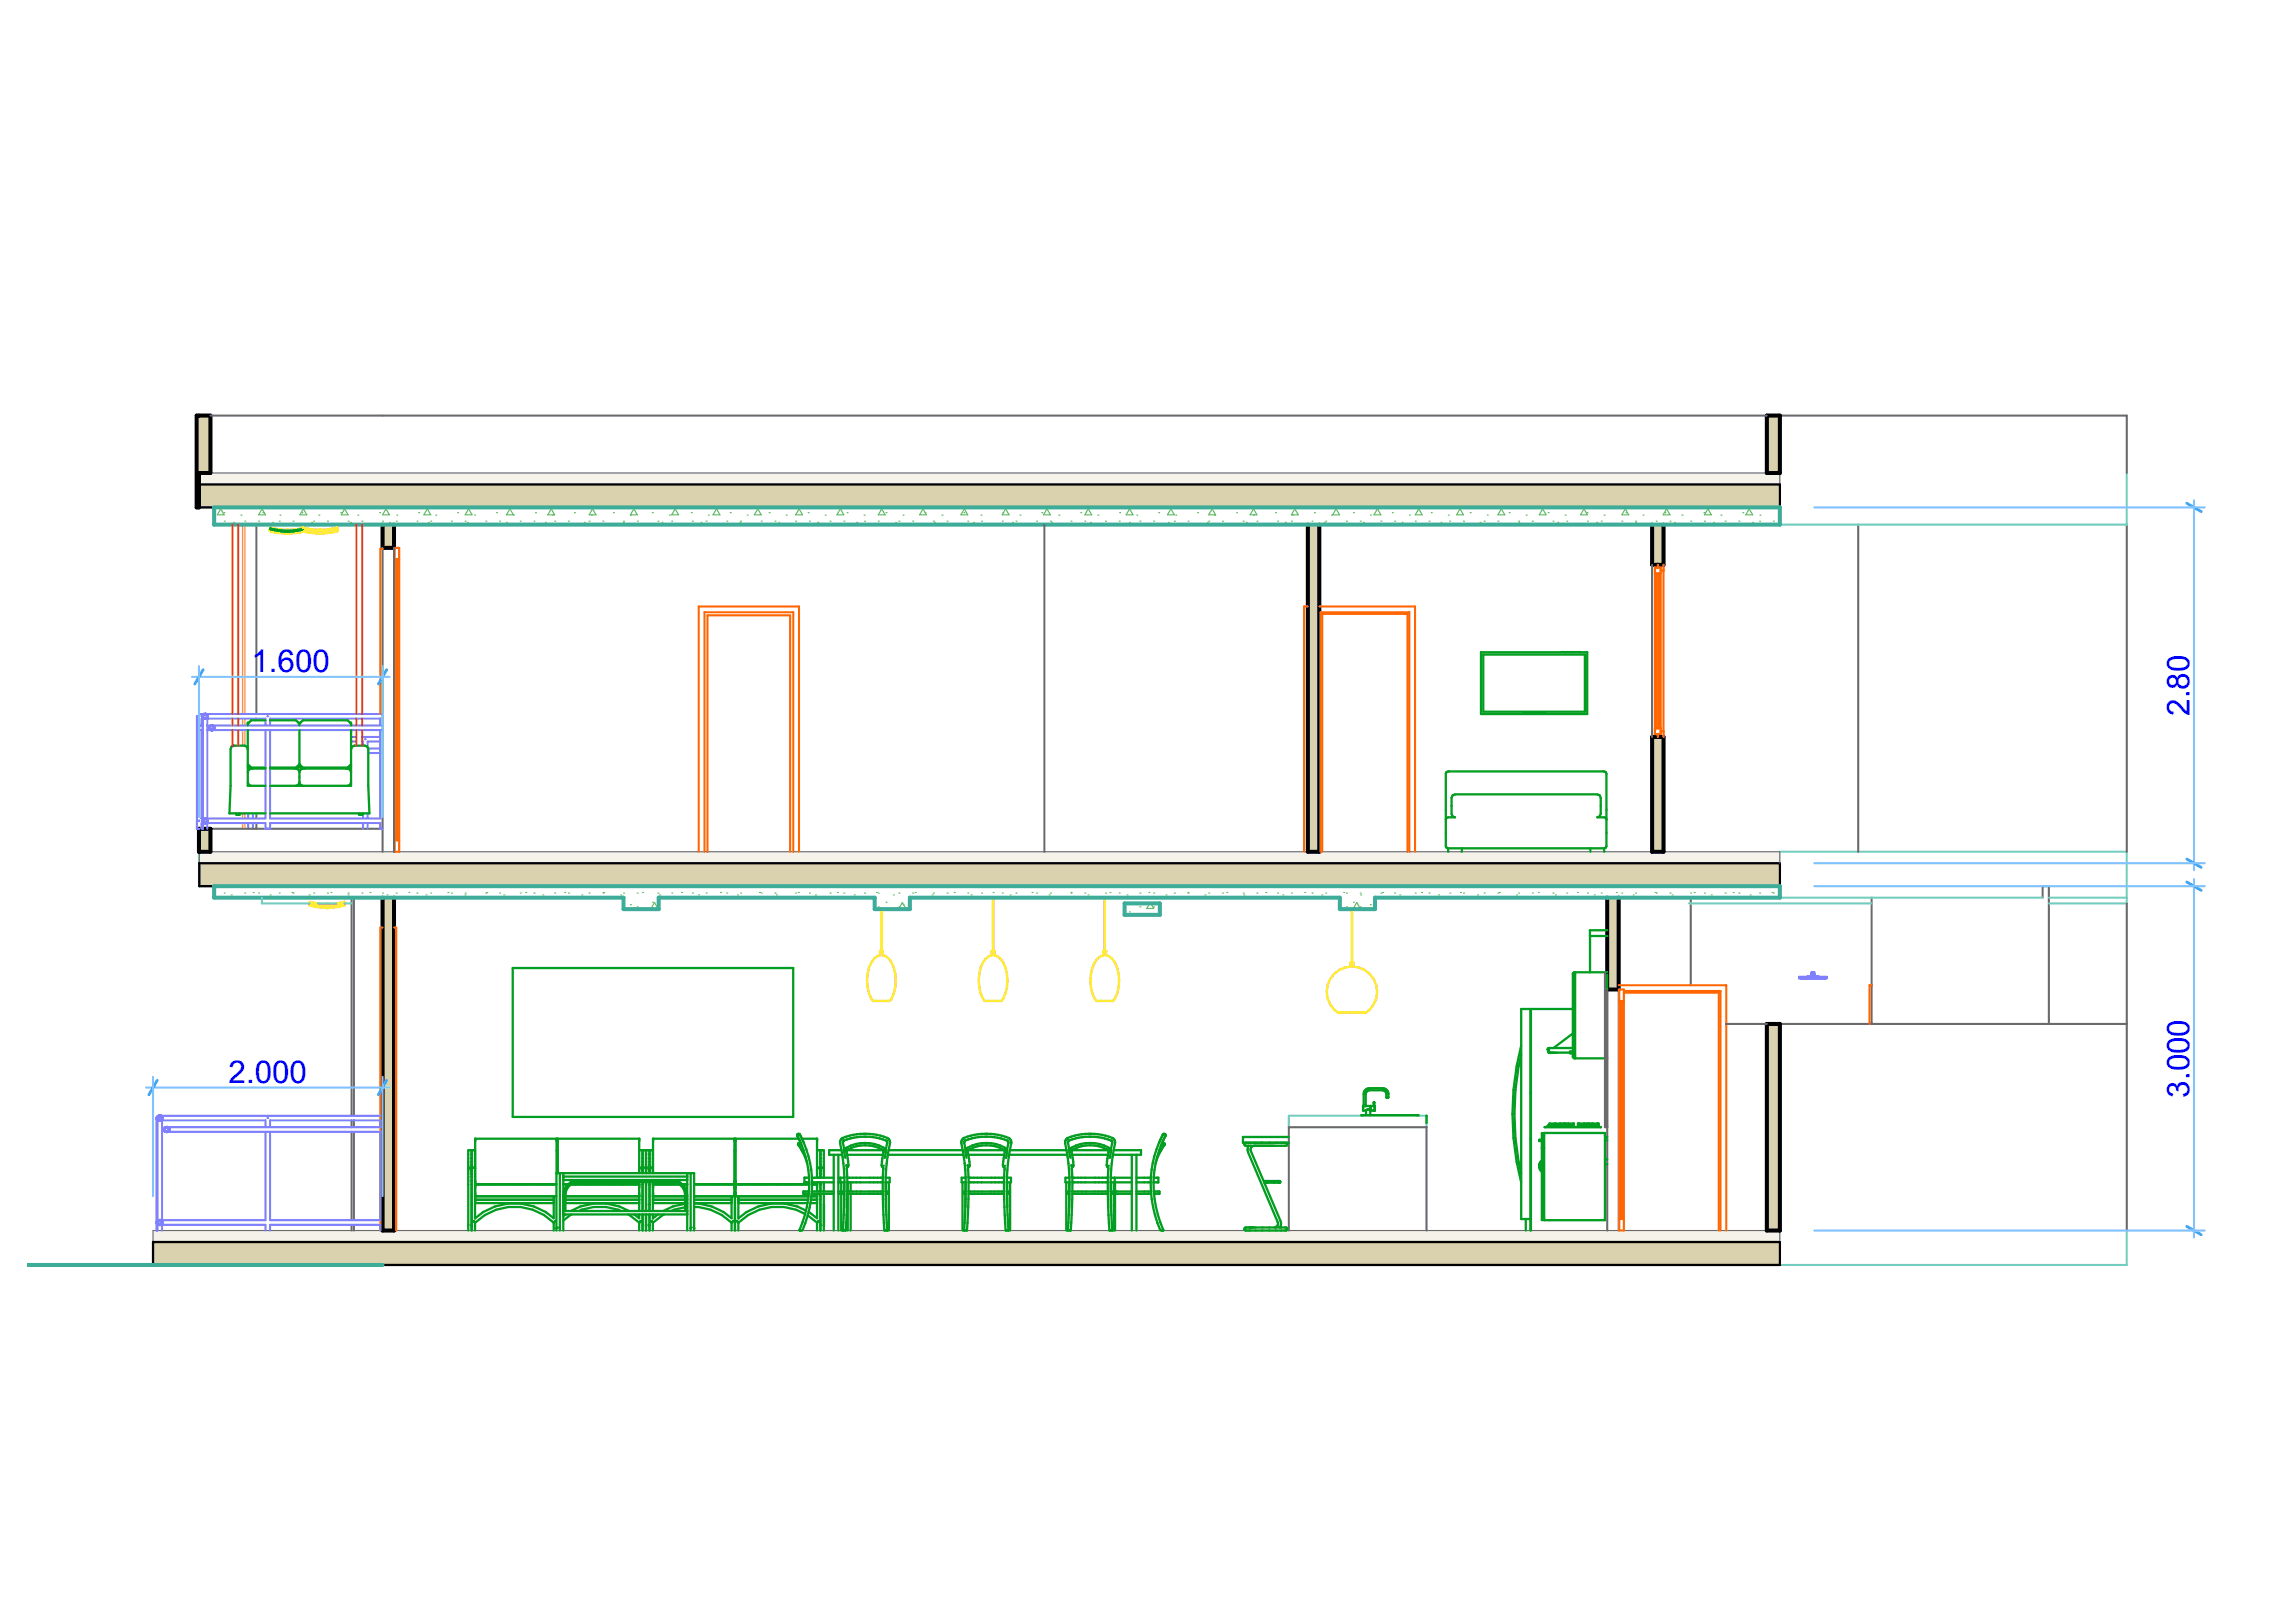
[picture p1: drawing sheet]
<svg xmlns="http://www.w3.org/2000/svg" width="1000mm" height="707mm" viewBox="0 0 1000 707" stroke-linecap="round" stroke-linejoin="round" font-family="sans-serif">
<defs><g id="words">
<g font-size="13.7" fill="#00f">
<text x="109.6" y="292.9">1.600</text>
<text x="954" y="311.8" transform="rotate(-90 954 311.8)">2.80</text>
<text x="99.6" y="471.7">2.000</text>
<text x="954" y="478.1" transform="rotate(-90 954 478.1)">3.000</text>
</g>
</g></defs>
<!-- layer: Estructura - Carga -->
<path d="M66.7 541h708.8v10h-708.8z" fill-rule="evenodd" fill="#dad1ae"/>
<path d="M66.7 536h708.8v5h-708.8z" fill-rule="evenodd" fill="#f5f3e9"/>
<g fill="#dad1ae">
<path d="M769.9 446h5.6v90h-5.6z" fill-rule="evenodd"/>
<path d="M166.7 391h5v145h-5z" fill-rule="evenodd"/>
<path d="M86.8 376h688.7v10h-688.7z" fill-rule="evenodd"/>
</g>
<path d="M86.8 371h688.7v5h-688.7z" fill-rule="evenodd" fill="#f5f3e9"/>
<path d="M700.3 391h5v40h-5z" fill-rule="evenodd" fill="#dad1ae"/>
<g fill="#fff">
<path d="M705.6 531h2v5h-2z" fill-rule="evenodd"/>
<path d="M705.6 431h2v5h-2z" fill-rule="evenodd"/>
</g>
<g fill="#dad1ae">
<path d="M166.7 228.5h5v10.2h-5z" fill-rule="evenodd"/>
<path d="M719.9 321h5v50h-5z" fill-rule="evenodd"/>
<path d="M719.9 228.5h5v17.5h-5z" fill-rule="evenodd"/>
</g>
<path d="M271.7 391h15.3v5h-15.3z" fill-rule="evenodd" fill="#fff"/>
<path d="M285.2 393.1l1.5 2.6h-3z" fill="none" stroke="#68b353" stroke-width=".5"/>
<g fill="#68b353">
<circle cx="271.7" cy="395" r=".25"/>
<circle cx="277.7" cy="395" r=".25"/>
<circle cx="286.7" cy="395" r=".25"/>
<circle cx="284.2" cy="393" r=".25"/>
<circle cx="274.7" cy="394.1" r=".25"/>
</g>
<g fill="#fff">
<path d="M721.1 247.3h2.5v2.5h-2.5z" fill-rule="evenodd"/>
<path d="M721.1 317.3h2.5v2.5h-2.5z" fill-rule="evenodd"/>
<path d="M723.6 318.5h1.3v2.5h-2.5v-1.2h1.2z" fill-rule="evenodd"/>
<path d="M722.4 246h2.5v2.5h-1.3v-1.2h-1.2z" fill-rule="evenodd"/>
</g>
<path d="M86.8 211h688.7v10h-688.7z" fill-rule="evenodd" fill="#dad1ae"/>
<path d="M86.8 206h688.7v5h-688.7z" fill-rule="evenodd" fill="#f5f3e9"/>
<g fill="#dad1ae">
<path d="M86.7 181h5v25h-5z" fill-rule="evenodd"/>
<path d="M769.9 181h5.6v25h-5.6z" fill-rule="evenodd"/>
</g>
<path d="M93.3 386h682.2v5h-682.2z" fill-rule="evenodd" fill="#fff"/>
<g fill="#68b353">
<circle cx="97.7" cy="389" r=".25"/>
<circle cx="106.7" cy="389" r=".25"/>
<circle cx="112.7" cy="389" r=".25"/>
<circle cx="121.7" cy="389" r=".25"/>
<circle cx="127.7" cy="389" r=".25"/>
<circle cx="136.7" cy="389" r=".25"/>
<circle cx="142.7" cy="389" r=".25"/>
<circle cx="151.7" cy="389" r=".25"/>
<circle cx="157.7" cy="389" r=".25"/>
<circle cx="166.7" cy="389" r=".25"/>
<circle cx="172.7" cy="389" r=".25"/>
<circle cx="181.7" cy="389" r=".25"/>
<circle cx="187.7" cy="389" r=".25"/>
<circle cx="196.7" cy="389" r=".25"/>
<circle cx="202.7" cy="389" r=".25"/>
<circle cx="211.7" cy="389" r=".25"/>
<circle cx="217.7" cy="389" r=".25"/>
<circle cx="226.7" cy="389" r=".25"/>
<circle cx="232.7" cy="389" r=".25"/>
<circle cx="241.7" cy="389" r=".25"/>
<circle cx="247.7" cy="389" r=".25"/>
<circle cx="256.7" cy="389" r=".25"/>
<circle cx="262.7" cy="389" r=".25"/>
<circle cx="271.7" cy="389" r=".25"/>
<circle cx="277.7" cy="389" r=".25"/>
<circle cx="286.7" cy="389" r=".25"/>
<circle cx="292.7" cy="389" r=".25"/>
<circle cx="301.7" cy="389" r=".25"/>
<circle cx="307.7" cy="389" r=".25"/>
<circle cx="316.7" cy="389" r=".25"/>
<circle cx="322.7" cy="389" r=".25"/>
<circle cx="331.7" cy="389" r=".25"/>
<circle cx="337.7" cy="389" r=".25"/>
<circle cx="346.7" cy="389" r=".25"/>
<circle cx="352.7" cy="389" r=".25"/>
<circle cx="361.7" cy="389" r=".25"/>
<circle cx="367.7" cy="389" r=".25"/>
<circle cx="376.7" cy="389" r=".25"/>
<circle cx="382.7" cy="389" r=".25"/>
<circle cx="391.7" cy="389" r=".25"/>
<circle cx="397.7" cy="389" r=".25"/>
<circle cx="406.7" cy="389" r=".25"/>
<circle cx="412.7" cy="389" r=".25"/>
<circle cx="421.7" cy="389" r=".25"/>
<circle cx="427.7" cy="389" r=".25"/>
<circle cx="436.7" cy="389" r=".25"/>
<circle cx="442.7" cy="389" r=".25"/>
<circle cx="451.7" cy="389" r=".25"/>
<circle cx="457.7" cy="389" r=".25"/>
<circle cx="466.7" cy="389" r=".25"/>
<circle cx="472.7" cy="389" r=".25"/>
<circle cx="481.7" cy="389" r=".25"/>
<circle cx="487.7" cy="389" r=".25"/>
<circle cx="496.7" cy="389" r=".25"/>
<circle cx="502.7" cy="389" r=".25"/>
<circle cx="511.7" cy="389" r=".25"/>
<circle cx="517.7" cy="389" r=".25"/>
<circle cx="526.7" cy="389" r=".25"/>
<circle cx="532.7" cy="389" r=".25"/>
<circle cx="541.7" cy="389" r=".25"/>
<circle cx="547.7" cy="389" r=".25"/>
<circle cx="556.7" cy="389" r=".25"/>
<circle cx="562.7" cy="389" r=".25"/>
<circle cx="571.7" cy="389" r=".25"/>
<circle cx="577.7" cy="389" r=".25"/>
<circle cx="586.7" cy="389" r=".25"/>
<circle cx="592.7" cy="389" r=".25"/>
<circle cx="601.7" cy="389" r=".25"/>
<circle cx="607.7" cy="389" r=".25"/>
<circle cx="616.7" cy="389" r=".25"/>
<circle cx="622.7" cy="389" r=".25"/>
<circle cx="631.7" cy="389" r=".25"/>
<circle cx="637.7" cy="389" r=".25"/>
<circle cx="646.7" cy="389" r=".25"/>
<circle cx="652.7" cy="389" r=".25"/>
<circle cx="661.7" cy="389" r=".25"/>
<circle cx="667.7" cy="389" r=".25"/>
<circle cx="676.7" cy="389" r=".25"/>
<circle cx="682.7" cy="389" r=".25"/>
<circle cx="691.7" cy="389" r=".25"/>
<circle cx="697.7" cy="389" r=".25"/>
<circle cx="706.7" cy="389" r=".25"/>
<circle cx="712.7" cy="389" r=".25"/>
<circle cx="721.7" cy="389" r=".25"/>
<circle cx="727.7" cy="389" r=".25"/>
<circle cx="736.7" cy="389" r=".25"/>
<circle cx="742.7" cy="389" r=".25"/>
<circle cx="751.7" cy="389" r=".25"/>
<circle cx="757.7" cy="389" r=".25"/>
<circle cx="766.7" cy="389" r=".25"/>
<circle cx="772.7" cy="389" r=".25"/>
<circle cx="772.1" cy="388.8" r=".25"/>
<circle cx="762.6" cy="389.8" r=".25"/>
<circle cx="755.2" cy="388.8" r=".25"/>
<circle cx="745.6" cy="389.8" r=".25"/>
<circle cx="738.2" cy="388.8" r=".25"/>
<circle cx="728.7" cy="389.8" r=".25"/>
<circle cx="721.2" cy="388.8" r=".25"/>
<circle cx="711.7" cy="389.8" r=".25"/>
<circle cx="704.3" cy="388.8" r=".25"/>
<circle cx="694.7" cy="389.8" r=".25"/>
<circle cx="687.3" cy="388.8" r=".25"/>
<circle cx="677.7" cy="389.8" r=".25"/>
<circle cx="670.3" cy="388.8" r=".25"/>
<circle cx="660.8" cy="389.8" r=".25"/>
<circle cx="653.4" cy="388.8" r=".25"/>
<circle cx="643.8" cy="389.8" r=".25"/>
<circle cx="636.4" cy="388.8" r=".25"/>
<circle cx="626.8" cy="389.8" r=".25"/>
<circle cx="619.4" cy="388.8" r=".25"/>
<circle cx="609.9" cy="389.8" r=".25"/>
<circle cx="602.4" cy="388.8" r=".25"/>
<circle cx="592.9" cy="389.8" r=".25"/>
<circle cx="585.5" cy="388.8" r=".25"/>
<circle cx="575.9" cy="389.8" r=".25"/>
<circle cx="568.5" cy="388.8" r=".25"/>
<circle cx="559" cy="389.8" r=".25"/>
<circle cx="551.5" cy="388.8" r=".25"/>
<circle cx="542" cy="389.8" r=".25"/>
<circle cx="534.6" cy="388.8" r=".25"/>
<circle cx="525" cy="389.8" r=".25"/>
<circle cx="517.6" cy="388.8" r=".25"/>
<circle cx="508" cy="389.8" r=".25"/>
<circle cx="500.6" cy="388.8" r=".25"/>
<circle cx="491.1" cy="389.8" r=".25"/>
<circle cx="483.6" cy="388.8" r=".25"/>
<circle cx="474.1" cy="389.8" r=".25"/>
<circle cx="466.7" cy="388.8" r=".25"/>
<circle cx="457.1" cy="389.8" r=".25"/>
<circle cx="449.7" cy="388.8" r=".25"/>
<circle cx="440.2" cy="389.8" r=".25"/>
<circle cx="432.7" cy="388.8" r=".25"/>
<circle cx="423.2" cy="389.8" r=".25"/>
<circle cx="415.8" cy="388.8" r=".25"/>
<circle cx="406.2" cy="389.8" r=".25"/>
<circle cx="398.8" cy="388.8" r=".25"/>
<circle cx="389.2" cy="389.8" r=".25"/>
<circle cx="381.8" cy="388.8" r=".25"/>
<circle cx="372.3" cy="389.8" r=".25"/>
<circle cx="364.9" cy="388.8" r=".25"/>
<circle cx="355.3" cy="389.8" r=".25"/>
<circle cx="347.9" cy="388.8" r=".25"/>
<circle cx="338.3" cy="389.8" r=".25"/>
<circle cx="330.9" cy="388.8" r=".25"/>
<circle cx="321.4" cy="389.8" r=".25"/>
<circle cx="313.9" cy="388.8" r=".25"/>
<circle cx="304.4" cy="389.8" r=".25"/>
<circle cx="297" cy="388.8" r=".25"/>
<circle cx="287.4" cy="389.8" r=".25"/>
<circle cx="280" cy="388.8" r=".25"/>
<circle cx="270.5" cy="389.8" r=".25"/>
<circle cx="263" cy="388.8" r=".25"/>
<circle cx="253.5" cy="389.8" r=".25"/>
<circle cx="246.1" cy="388.8" r=".25"/>
<circle cx="236.5" cy="389.8" r=".25"/>
<circle cx="229.1" cy="388.8" r=".25"/>
<circle cx="219.5" cy="389.8" r=".25"/>
<circle cx="212.1" cy="388.8" r=".25"/>
<circle cx="202.6" cy="389.8" r=".25"/>
<circle cx="195.1" cy="388.8" r=".25"/>
<circle cx="185.6" cy="389.8" r=".25"/>
<circle cx="178.2" cy="388.8" r=".25"/>
<circle cx="168.6" cy="389.8" r=".25"/>
<circle cx="161.2" cy="388.8" r=".25"/>
<circle cx="151.7" cy="389.8" r=".25"/>
<circle cx="144.2" cy="388.8" r=".25"/>
<circle cx="134.7" cy="389.8" r=".25"/>
<circle cx="127.3" cy="388.8" r=".25"/>
<circle cx="117.7" cy="389.8" r=".25"/>
<circle cx="110.3" cy="388.8" r=".25"/>
<circle cx="100.7" cy="389.8" r=".25"/>
<circle cx="93.3" cy="388.8" r=".25"/>
</g>
<path d="M569.9 228.5h5v142.5h-5z" fill-rule="evenodd" fill="#dad1ae"/>
<!-- layer: Interior - Mobiliario -->
<g fill="#fff">
<path d="M630 362.8h70v5.7l-.3 .7-.7 .3h-68l-.7-.3-.3-.7z" fill-rule="evenodd"/>
<path d="M632.9 346.5l1.1-.5h62l1 .5 .5 1v3.5h-65v-3.5z" fill-rule="evenodd"/>
<path d="M632.5 351h65v3.5l-.5 1.1-1 .4h-62l-1.1-.4-.4-1.1z" fill-rule="evenodd"/>
<path d="M630.3 356.3l.7-.3h68l.7 .3 .3 .7v5.8h-70v-5.8z" fill-rule="evenodd"/>
</g>
<!-- layer: Estructura - Carga -->
<g fill="#fff">
<path d="M171.9 366h2v5h-2z" fill-rule="evenodd"/>
<path d="M171.9 238.7h2v5h-2z" fill-rule="evenodd"/>
</g>
<circle cx="89.3" cy="312" r="1" fill="#fff"/>
<path d="M89.4 311l-1.1 1.1" fill="none" stroke="#97cbff" stroke-width=".5"/>
<circle cx="89.3" cy="357.5" r="1" fill="#fff"/>
<path d="M90.3 357.9l-.6 .6" fill="none" stroke="#97cbff" stroke-width=".5"/>
<circle cx="92.3" cy="317" r="1" fill="#fff"/>
<!-- layer: Interior - Lmparas -->
<path d="M117.8 230.1a26.8 26.8 0 0 0 15 0v.5a26.8 26.8 0 0 1-15 0z" fill-rule="evenodd" fill="#fff"/>
<!-- layer: Estructura - Carga -->
<path d="M93.3 221h682.2v7.5h-682.2z" fill-rule="evenodd" fill="#fff"/>
<g fill="none" stroke="#68b353" stroke-width=".5">
<path d="M96.2 221.7l1.5 2.6h-3zM114.2 221.7l1.5 2.6h-3zM132.2 221.7l1.5 2.6h-3zM150.2 221.7l1.5 2.6h-3zM168.2 221.7l1.5 2.6h-3zM186.2 221.7l1.5 2.6h-3zM204.2 221.7l1.5 2.6h-3zM222.2 221.7l1.5 2.6h-3zM240.2 221.7l1.5 2.6h-3zM258.2 221.7l1.5 2.6h-3zM276.2 221.7l1.5 2.6h-3zM294.2 221.7l1.5 2.6h-3z"/>
<path d="M312.2 221.7l1.5 2.6h-3zM330.2 221.7l1.5 2.6h-3zM348.2 221.7l1.5 2.6h-3zM366.2 221.7l1.5 2.6h-3zM384.2 221.7l1.5 2.6h-3zM402.2 221.7l1.5 2.6h-3zM420.2 221.7l1.5 2.6h-3zM438.2 221.7l1.5 2.6h-3zM456.2 221.7l1.5 2.6h-3zM474.2 221.7l1.5 2.6h-3zM492.2 221.7l1.5 2.6h-3zM510.2 221.7l1.5 2.6h-3z"/>
<path d="M528.2 221.7l1.5 2.6h-3zM546.2 221.7l1.5 2.6h-3zM564.2 221.7l1.5 2.6h-3zM582.2 221.7l1.5 2.6h-3zM600.2 221.7l1.5 2.6h-3zM618.2 221.7l1.5 2.6h-3zM636.2 221.7l1.5 2.6h-3zM654.2 221.7l1.5 2.6h-3zM672.2 221.7l1.5 2.6h-3zM690.2 221.7l1.5 2.6h-3zM708.2 221.7l1.5 2.6h-3zM726.2 221.7l1.5 2.6h-3z"/>
<path d="M744.2 221.7l1.5 2.6h-3zM762.2 221.7l1.5 2.6h-3z"/>
</g>
<g fill="#68b353">
<circle cx="97.7" cy="227" r=".25"/>
<circle cx="106.7" cy="227" r=".25"/>
<circle cx="112.7" cy="227" r=".25"/>
<circle cx="121.7" cy="227" r=".25"/>
<circle cx="127.7" cy="227" r=".25"/>
<circle cx="136.7" cy="227" r=".25"/>
<circle cx="142.7" cy="227" r=".25"/>
<circle cx="151.7" cy="227" r=".25"/>
<circle cx="157.7" cy="227" r=".25"/>
<circle cx="166.7" cy="227" r=".25"/>
<circle cx="172.7" cy="227" r=".25"/>
<circle cx="181.7" cy="227" r=".25"/>
<circle cx="187.7" cy="227" r=".25"/>
<circle cx="196.7" cy="227" r=".25"/>
<circle cx="202.7" cy="227" r=".25"/>
<circle cx="211.7" cy="227" r=".25"/>
<circle cx="217.7" cy="227" r=".25"/>
<circle cx="226.7" cy="227" r=".25"/>
<circle cx="232.7" cy="227" r=".25"/>
<circle cx="241.7" cy="227" r=".25"/>
<circle cx="247.7" cy="227" r=".25"/>
<circle cx="256.7" cy="227" r=".25"/>
<circle cx="262.7" cy="227" r=".25"/>
<circle cx="271.7" cy="227" r=".25"/>
<circle cx="277.7" cy="227" r=".25"/>
<circle cx="286.7" cy="227" r=".25"/>
<circle cx="292.7" cy="227" r=".25"/>
<circle cx="301.7" cy="227" r=".25"/>
<circle cx="307.7" cy="227" r=".25"/>
<circle cx="316.7" cy="227" r=".25"/>
<circle cx="322.7" cy="227" r=".25"/>
<circle cx="331.7" cy="227" r=".25"/>
<circle cx="337.7" cy="227" r=".25"/>
<circle cx="346.7" cy="227" r=".25"/>
<circle cx="352.7" cy="227" r=".25"/>
<circle cx="361.7" cy="227" r=".25"/>
<circle cx="367.7" cy="227" r=".25"/>
<circle cx="376.7" cy="227" r=".25"/>
<circle cx="382.7" cy="227" r=".25"/>
<circle cx="391.7" cy="227" r=".25"/>
<circle cx="397.7" cy="227" r=".25"/>
<circle cx="406.7" cy="227" r=".25"/>
<circle cx="412.7" cy="227" r=".25"/>
<circle cx="421.7" cy="227" r=".25"/>
<circle cx="427.7" cy="227" r=".25"/>
<circle cx="436.7" cy="227" r=".25"/>
<circle cx="442.7" cy="227" r=".25"/>
<circle cx="451.7" cy="227" r=".25"/>
<circle cx="457.7" cy="227" r=".25"/>
<circle cx="466.7" cy="227" r=".25"/>
<circle cx="472.7" cy="227" r=".25"/>
<circle cx="481.7" cy="227" r=".25"/>
<circle cx="487.7" cy="227" r=".25"/>
<circle cx="496.7" cy="227" r=".25"/>
<circle cx="502.7" cy="227" r=".25"/>
<circle cx="511.7" cy="227" r=".25"/>
<circle cx="517.7" cy="227" r=".25"/>
<circle cx="526.7" cy="227" r=".25"/>
<circle cx="532.7" cy="227" r=".25"/>
<circle cx="541.7" cy="227" r=".25"/>
<circle cx="547.7" cy="227" r=".25"/>
<circle cx="556.7" cy="227" r=".25"/>
<circle cx="562.7" cy="227" r=".25"/>
<circle cx="571.7" cy="227" r=".25"/>
<circle cx="577.7" cy="227" r=".25"/>
<circle cx="586.7" cy="227" r=".25"/>
<circle cx="592.7" cy="227" r=".25"/>
<circle cx="601.7" cy="227" r=".25"/>
<circle cx="607.7" cy="227" r=".25"/>
<circle cx="616.7" cy="227" r=".25"/>
<circle cx="622.7" cy="227" r=".25"/>
<circle cx="631.7" cy="227" r=".25"/>
<circle cx="637.7" cy="227" r=".25"/>
<circle cx="646.7" cy="227" r=".25"/>
<circle cx="652.7" cy="227" r=".25"/>
<circle cx="661.7" cy="227" r=".25"/>
<circle cx="667.7" cy="227" r=".25"/>
<circle cx="676.7" cy="227" r=".25"/>
<circle cx="682.7" cy="227" r=".25"/>
<circle cx="691.7" cy="227" r=".25"/>
<circle cx="697.7" cy="227" r=".25"/>
<circle cx="706.7" cy="227" r=".25"/>
<circle cx="712.7" cy="227" r=".25"/>
<circle cx="721.7" cy="227" r=".25"/>
<circle cx="727.7" cy="227" r=".25"/>
<circle cx="736.7" cy="227" r=".25"/>
<circle cx="742.7" cy="227" r=".25"/>
<circle cx="751.7" cy="227" r=".25"/>
<circle cx="757.7" cy="227" r=".25"/>
<circle cx="766.7" cy="227" r=".25"/>
<circle cx="772.7" cy="227" r=".25"/>
<circle cx="97.7" cy="221" r=".25"/>
<circle cx="106.7" cy="221" r=".25"/>
<circle cx="112.7" cy="221" r=".25"/>
<circle cx="121.7" cy="221" r=".25"/>
<circle cx="127.7" cy="221" r=".25"/>
<circle cx="136.7" cy="221" r=".25"/>
<circle cx="142.7" cy="221" r=".25"/>
<circle cx="151.7" cy="221" r=".25"/>
<circle cx="157.7" cy="221" r=".25"/>
<circle cx="166.7" cy="221" r=".25"/>
<circle cx="172.7" cy="221" r=".25"/>
<circle cx="181.7" cy="221" r=".25"/>
<circle cx="187.7" cy="221" r=".25"/>
<circle cx="196.7" cy="221" r=".25"/>
<circle cx="202.7" cy="221" r=".25"/>
<circle cx="211.7" cy="221" r=".25"/>
<circle cx="217.7" cy="221" r=".25"/>
<circle cx="226.7" cy="221" r=".25"/>
<circle cx="232.7" cy="221" r=".25"/>
<circle cx="241.7" cy="221" r=".25"/>
<circle cx="247.7" cy="221" r=".25"/>
<circle cx="256.7" cy="221" r=".25"/>
<circle cx="262.7" cy="221" r=".25"/>
<circle cx="271.7" cy="221" r=".25"/>
<circle cx="277.7" cy="221" r=".25"/>
<circle cx="286.7" cy="221" r=".25"/>
<circle cx="292.7" cy="221" r=".25"/>
<circle cx="301.7" cy="221" r=".25"/>
<circle cx="307.7" cy="221" r=".25"/>
<circle cx="316.7" cy="221" r=".25"/>
<circle cx="322.7" cy="221" r=".25"/>
<circle cx="331.7" cy="221" r=".25"/>
<circle cx="337.7" cy="221" r=".25"/>
<circle cx="346.7" cy="221" r=".25"/>
<circle cx="352.7" cy="221" r=".25"/>
<circle cx="361.7" cy="221" r=".25"/>
<circle cx="367.7" cy="221" r=".25"/>
<circle cx="376.7" cy="221" r=".25"/>
<circle cx="382.7" cy="221" r=".25"/>
<circle cx="391.7" cy="221" r=".25"/>
<circle cx="397.7" cy="221" r=".25"/>
<circle cx="406.7" cy="221" r=".25"/>
<circle cx="412.7" cy="221" r=".25"/>
<circle cx="421.7" cy="221" r=".25"/>
<circle cx="427.7" cy="221" r=".25"/>
<circle cx="436.7" cy="221" r=".25"/>
<circle cx="442.7" cy="221" r=".25"/>
<circle cx="451.7" cy="221" r=".25"/>
<circle cx="457.7" cy="221" r=".25"/>
<circle cx="466.7" cy="221" r=".25"/>
<circle cx="472.7" cy="221" r=".25"/>
<circle cx="481.7" cy="221" r=".25"/>
<circle cx="487.7" cy="221" r=".25"/>
<circle cx="496.7" cy="221" r=".25"/>
<circle cx="502.7" cy="221" r=".25"/>
<circle cx="511.7" cy="221" r=".25"/>
<circle cx="517.7" cy="221" r=".25"/>
<circle cx="526.7" cy="221" r=".25"/>
<circle cx="532.7" cy="221" r=".25"/>
<circle cx="541.7" cy="221" r=".25"/>
<circle cx="547.7" cy="221" r=".25"/>
<circle cx="556.7" cy="221" r=".25"/>
<circle cx="562.7" cy="221" r=".25"/>
<circle cx="571.7" cy="221" r=".25"/>
<circle cx="577.7" cy="221" r=".25"/>
<circle cx="586.7" cy="221" r=".25"/>
<circle cx="592.7" cy="221" r=".25"/>
<circle cx="601.7" cy="221" r=".25"/>
<circle cx="607.7" cy="221" r=".25"/>
<circle cx="616.7" cy="221" r=".25"/>
<circle cx="622.7" cy="221" r=".25"/>
<circle cx="631.7" cy="221" r=".25"/>
<circle cx="637.7" cy="221" r=".25"/>
<circle cx="646.7" cy="221" r=".25"/>
<circle cx="652.7" cy="221" r=".25"/>
<circle cx="661.7" cy="221" r=".25"/>
<circle cx="667.7" cy="221" r=".25"/>
<circle cx="676.7" cy="221" r=".25"/>
<circle cx="682.7" cy="221" r=".25"/>
<circle cx="691.7" cy="221" r=".25"/>
<circle cx="697.7" cy="221" r=".25"/>
<circle cx="706.7" cy="221" r=".25"/>
<circle cx="712.7" cy="221" r=".25"/>
<circle cx="721.7" cy="221" r=".25"/>
<circle cx="727.7" cy="221" r=".25"/>
<circle cx="736.7" cy="221" r=".25"/>
<circle cx="742.7" cy="221" r=".25"/>
<circle cx="751.7" cy="221" r=".25"/>
<circle cx="757.7" cy="221" r=".25"/>
<circle cx="766.7" cy="221" r=".25"/>
<circle cx="772.7" cy="221" r=".25"/>
<circle cx="763.7" cy="227.6" r=".25"/>
<circle cx="766.8" cy="224.4" r=".25"/>
<circle cx="759.4" cy="223.3" r=".25"/>
<circle cx="746.7" cy="227.6" r=".25"/>
<circle cx="749.9" cy="224.4" r=".25"/>
<circle cx="742.4" cy="223.3" r=".25"/>
<circle cx="729.7" cy="227.6" r=".25"/>
<circle cx="732.9" cy="224.4" r=".25"/>
<circle cx="725.5" cy="223.3" r=".25"/>
<circle cx="712.7" cy="227.6" r=".25"/>
<circle cx="715.9" cy="224.4" r=".25"/>
<circle cx="708.5" cy="223.3" r=".25"/>
<circle cx="695.8" cy="227.6" r=".25"/>
<circle cx="699" cy="224.4" r=".25"/>
<circle cx="691.5" cy="223.3" r=".25"/>
<circle cx="678.8" cy="227.6" r=".25"/>
<circle cx="682" cy="224.4" r=".25"/>
<circle cx="674.6" cy="223.3" r=".25"/>
<circle cx="661.8" cy="227.6" r=".25"/>
<circle cx="665" cy="224.4" r=".25"/>
<circle cx="657.6" cy="223.3" r=".25"/>
<circle cx="644.9" cy="227.6" r=".25"/>
<circle cx="648" cy="224.4" r=".25"/>
<circle cx="640.6" cy="223.3" r=".25"/>
<circle cx="627.9" cy="227.6" r=".25"/>
<circle cx="631.1" cy="224.4" r=".25"/>
<circle cx="623.7" cy="223.3" r=".25"/>
<circle cx="610.9" cy="227.6" r=".25"/>
<circle cx="614.1" cy="224.4" r=".25"/>
<circle cx="606.7" cy="223.3" r=".25"/>
<circle cx="594" cy="227.6" r=".25"/>
<circle cx="597.1" cy="224.4" r=".25"/>
<circle cx="589.7" cy="223.3" r=".25"/>
<circle cx="577" cy="227.6" r=".25"/>
<circle cx="580.2" cy="224.4" r=".25"/>
<circle cx="572.7" cy="223.3" r=".25"/>
<circle cx="560" cy="227.6" r=".25"/>
<circle cx="563.2" cy="224.4" r=".25"/>
<circle cx="555.8" cy="223.3" r=".25"/>
<circle cx="543" cy="227.6" r=".25"/>
<circle cx="546.2" cy="224.4" r=".25"/>
<circle cx="538.8" cy="223.3" r=".25"/>
<circle cx="526.1" cy="227.6" r=".25"/>
<circle cx="529.3" cy="224.4" r=".25"/>
<circle cx="521.8" cy="223.3" r=".25"/>
<circle cx="509.1" cy="227.6" r=".25"/>
<circle cx="512.3" cy="224.4" r=".25"/>
<circle cx="504.9" cy="223.3" r=".25"/>
<circle cx="492.1" cy="227.6" r=".25"/>
<circle cx="495.3" cy="224.4" r=".25"/>
<circle cx="487.9" cy="223.3" r=".25"/>
<circle cx="475.2" cy="227.6" r=".25"/>
<circle cx="478.3" cy="224.4" r=".25"/>
<circle cx="470.9" cy="223.3" r=".25"/>
<circle cx="458.2" cy="227.6" r=".25"/>
<circle cx="461.4" cy="224.4" r=".25"/>
<circle cx="453.9" cy="223.3" r=".25"/>
<circle cx="441.2" cy="227.6" r=".25"/>
<circle cx="444.4" cy="224.4" r=".25"/>
<circle cx="437" cy="223.3" r=".25"/>
<circle cx="424.2" cy="227.6" r=".25"/>
<circle cx="427.4" cy="224.4" r=".25"/>
<circle cx="420" cy="223.3" r=".25"/>
<circle cx="407.3" cy="227.6" r=".25"/>
<circle cx="410.5" cy="224.4" r=".25"/>
<circle cx="403" cy="223.3" r=".25"/>
<circle cx="390.3" cy="227.6" r=".25"/>
<circle cx="393.5" cy="224.4" r=".25"/>
<circle cx="386.1" cy="223.3" r=".25"/>
<circle cx="373.3" cy="227.6" r=".25"/>
<circle cx="376.5" cy="224.4" r=".25"/>
<circle cx="369.1" cy="223.3" r=".25"/>
<circle cx="356.4" cy="227.6" r=".25"/>
<circle cx="359.5" cy="224.4" r=".25"/>
<circle cx="352.1" cy="223.3" r=".25"/>
<circle cx="339.4" cy="227.6" r=".25"/>
<circle cx="342.6" cy="224.4" r=".25"/>
<circle cx="335.2" cy="223.3" r=".25"/>
<circle cx="322.4" cy="227.6" r=".25"/>
<circle cx="325.6" cy="224.4" r=".25"/>
<circle cx="318.2" cy="223.3" r=".25"/>
<circle cx="305.5" cy="227.6" r=".25"/>
<circle cx="308.6" cy="224.4" r=".25"/>
<circle cx="301.2" cy="223.3" r=".25"/>
<circle cx="288.5" cy="227.6" r=".25"/>
<circle cx="291.7" cy="224.4" r=".25"/>
<circle cx="284.2" cy="223.3" r=".25"/>
<circle cx="271.5" cy="227.6" r=".25"/>
<circle cx="274.7" cy="224.4" r=".25"/>
<circle cx="267.3" cy="223.3" r=".25"/>
<circle cx="254.5" cy="227.6" r=".25"/>
<circle cx="257.7" cy="224.4" r=".25"/>
<circle cx="250.3" cy="223.3" r=".25"/>
<circle cx="237.6" cy="227.6" r=".25"/>
<circle cx="240.8" cy="224.4" r=".25"/>
<circle cx="233.3" cy="223.3" r=".25"/>
<circle cx="220.6" cy="227.6" r=".25"/>
<circle cx="223.8" cy="224.4" r=".25"/>
<circle cx="216.4" cy="223.3" r=".25"/>
<circle cx="203.6" cy="227.6" r=".25"/>
<circle cx="206.8" cy="224.4" r=".25"/>
<circle cx="199.4" cy="223.3" r=".25"/>
<circle cx="186.7" cy="227.6" r=".25"/>
<circle cx="189.8" cy="224.4" r=".25"/>
<circle cx="182.4" cy="223.3" r=".25"/>
<circle cx="169.7" cy="227.6" r=".25"/>
<circle cx="172.9" cy="224.4" r=".25"/>
<circle cx="165.4" cy="223.3" r=".25"/>
<circle cx="152.7" cy="227.6" r=".25"/>
<circle cx="155.9" cy="224.4" r=".25"/>
<circle cx="148.5" cy="223.3" r=".25"/>
<circle cx="135.7" cy="227.6" r=".25"/>
<circle cx="138.9" cy="224.4" r=".25"/>
<circle cx="131.5" cy="223.3" r=".25"/>
<circle cx="118.8" cy="227.6" r=".25"/>
<circle cx="122" cy="224.4" r=".25"/>
<circle cx="114.5" cy="223.3" r=".25"/>
<circle cx="101.8" cy="227.6" r=".25"/>
<circle cx="105" cy="224.4" r=".25"/>
<circle cx="97.6" cy="223.3" r=".25"/>
</g>
<g fill="#dad1ae">
<path d="M85.7 181h1v40h-1z" fill-rule="evenodd"/>
<path d="M86.7 361h5v10h-5z" fill-rule="evenodd"/>
</g>
<g fill="#fff">
<circle cx="69.7" cy="487" r="1"/>
<circle cx="69.7" cy="532.5" r="1"/>
</g>
<path d="M70.2 531.7l-1.3 1.4" fill="none" stroke="#97cbff" stroke-width=".5"/>
<circle cx="72.7" cy="492" r="1" fill="#fff"/>
<!-- layer: Estructura - Carga -->
<path d="M381.1 391h15.4v5h-15.4z" fill-rule="evenodd" fill="#fff"/>
<path d="M393.2 393.1l1.5 2.6h-3z" fill="none" stroke="#68b353" stroke-width=".5"/>
<g fill="#68b353">
<circle cx="382.7" cy="395" r=".25"/>
<circle cx="391.7" cy="395" r=".25"/>
<circle cx="393.5" cy="394.1" r=".25"/>
<circle cx="386.1" cy="393" r=".25"/>
</g>
<path d="M583.8 391h15.3v5h-15.3z" fill-rule="evenodd" fill="#fff"/>
<path d="M591.2 393.1l1.5 2.6h-3z" fill="none" stroke="#68b353" stroke-width=".5"/>
<g fill="#68b353">
<circle cx="586.7" cy="395" r=".25"/>
<circle cx="592.7" cy="395" r=".25"/>
<circle cx="597.1" cy="394.1" r=".25"/>
<circle cx="589.7" cy="393" r=".25"/>
</g>
<path d="M490 393.5h15.4v5h-15.4z" fill-rule="evenodd" fill="#fff"/>
<path d="M501 393.5l-1.3 2.2h3l-1.3-2.2" fill="none" stroke="#68b353" stroke-width=".5"/>
<g fill="#68b353">
<circle cx="496.7" cy="395" r=".25"/>
<circle cx="502.7" cy="395" r=".25"/>
<circle cx="499.6" cy="398.3" r=".25"/>
<circle cx="492.1" cy="397.3" r=".25"/>
<circle cx="495.3" cy="394.1" r=".25"/>
</g>
<g fill="none" stroke="#6a6a6a" stroke-width=".9">
<path d="M91.7 181h678.2M775.5 181h151.2v25M111.7 228.5v82.5M166.7 238.7v132.3M809.7 228.5v142.5M926.7 228.5v142.5M719.9 246v75M111.7 313v.8M111.7 354.3v2.2M111.7 358.5v2.5M91.7 361h24M117.7 361h48"/>
<path d="M153.2 391v95M154.2 391v95M736.7 391v38.2M815.5 391v55M890 391v-5h2.8v60M700.3 431v105M705.3 431v105M775.5 446h151.2v90M153.2 488v3M153.2 493v38.5M154.2 488v3M154.2 493v38.5"/>
<path d="M153.2 533.5v2.5M154.2 533.5v2.5M561.6 536v-45h60v45"/>
</g>
<g fill="none" stroke="#8080ff" stroke-width=".9">
<path d="M87.8 313h.5M88.3 316h-1.5v2h1.5M89.3 313h.1M90.3 313h25.4v3M90.3 318h76.4M90.3 316h76.4M115.7 318v38.5h-25.4M116.5 312h.4M117.7 318v38.5h48M165.7 313h-48v3M166.7 311h-79.9v1.2M153 321h2.3"/>
<path d="M153 323h2.3M153 326h.1M157.8 321h7.9M157.8 323h.4M160.2 323h5.5M160.4 326h5.3M160.5 328h5.2M86.8 357.4v.3M87.8 358.5h.5M87.8 356.5h.5M89.3 358.5h.1M89.3 356.5h.1"/>
<path d="M90.3 358.5h25.4v2.5h2v-2.5h48M108.2 354.3v2.2M108.2 358.5v2.5M110.2 354.3v2.2M110.2 358.5v2.5M68.2 487h.1M68.2 487v49M68.2 487l.1 .5M68.3 487v49M68.4 487v49M69.2 486.1l-.7 .9v49M69.2 486h.3z"/>
<path d="M69.2 486l-.6 .3-.4 .7M69.7 486h96M70.6 488h45.1v3M71.6 491.3l.9-.3a1 1 0 0 0-1 1 1 1 0 0 0 1 1l-1.2-.5-.1-.6zM72.7 491h93M72.7 493h93M115.7 493v38.5h-45.1M116.5 487h.4M117.7 493v38.5h48M165.7 488h-48v3M68.3 532.1v.9M68.5 532.5h.1"/>
<path d="M70.6 533.5h45.1v2.5M165.7 533.5h-48v2.5"/>
</g>
<!-- layer: Estructura - Carga -->
<path d="M105.7 228.5v82.5M106.7 228.5v82.5M105.7 313v3M105.7 318v6.8M106.7 313v3M106.7 318v6.9M105.7 354.3v2.2M105.7 358.5v2.5M106.7 354.3v2.2M106.7 358.5v2.5" fill="none" stroke="#f95" stroke-width=".65"/>
<path d="M926.7 206v22.5h-151.2M86.7 221h.1M93 221v7.5h.3M86.7 371l.1 15M775.5 371h151.2v20h-33.9M93.3 386h-.3v5h.3M775.5 391h114.5M890 386h2.8M561.6 491v-5h60v5M926.7 536v15h-151.2" fill="none" stroke="#71cebe" stroke-width=".9"/>
<path d="M86.8 206v5M91.7 206h678.2M775.5 206v5M86.8 371v5M91.7 371h80.2M173.9 371h396M574.9 371h145M724.9 371h50.6v5M166.7 536h-100v5M171.7 536h533.9M707.6 536h62.3M775.5 536v5" fill="none" stroke="#6a6a6a" stroke-width=".5"/>
<path d="M93.3 221h-6.5v-10h688.7v10M93.3 386h-6.5v-10h688.7v10M66.7 551v-10h708.8v10h-608.8" fill="none" stroke="#000" stroke-width="1"/>
<path d="M85.7 181h6v25h-5v15h-1zM769.9 181h5.6v25h-5.6zM166.7 228.5v10.2h5v-10.2M569.9 228.5v142.5h5v-142.5M719.9 228.5v17.5h5v-17.5M719.9 321h5v50h-5zM86.7 361h5v10h-5zM166.7 391v145h5v-145M700.3 391v40h5v-40M769.9 446h5.6v90h-5.6z" fill="none" stroke="#000" stroke-width="1.8"/>
<g fill="none" stroke="#f60" stroke-width=".9">
<path d="M171.9 238.7h2v132.3h-2zM171.9 243.7h2M172.6 243.7v122.3M173.2 243.7v122.3M721.1 249.8v67.5M723.6 249.8v67.5M724.9 248.5v70M569.9 264.2h-1.7v106.8M574.9 264.2h41.7v106.8M171.9 366h2M575.4 371v-104.3h38.7v104.3M576.1 371v-103.6h37.2v103.6"/>
<path d="M166.7 404.1h-1v131.9M171.7 404.1h.9v131.9M705.3 429.2h46.9v106.8M705.6 431h2v105h-2zM705.6 436h2M706.3 436v95M706.9 436v95M707.6 432.4h41.3v103.6M707.6 431.7h42.1v104.3M815.5 429.2h-.9v16.8M705.6 531h2"/>
</g>
<!-- layer: Interior - Mobiliario -->
<g fill="none" stroke="#029e21" stroke-width="1">
<path d="M645.3 284.1h46.3v26.9h-46.3zM646.3 285.1h44.3v24.9h-44.3zM680.4 284v.1M681.9 284v.1M682.1 284v.1M685.2 284v.1M685.4 284v.1M688.5 284v.1M663.8 310.3h9.3l-4.6 .5zM630 357l.3-.7 .7-.3h3l-1.1-.4-.4-1.1v-7l.4-1 1.1-.5h62l1 .5 .5 1v7l-.5 1.1-1 .4h3l.7 .3 .3 .7M631 369.5v1.5M631 369.5l-.7-.3-.3-.7v-31.5l.3-.7 .7-.3h68l.7 .3 .3 .7v31.5l-.3 .7-.7 .3"/>
<path d="M631 369.5h68M637 369.5v1.5M693 369.5v1.5M699 369.5v1.5M223.4 421.7h122.2v64.8h-122.2zM347.4 494.5h.1M347.4 494.5v.3M347.4 494.8h.1M347.4 494.8l.7 1.3M347.4 494.2v.3M347.4 494.2h.1M347.7 494l-.3 .2"/>
<path d="M347.7 494h.1M347.8 498.7v-.5l.7-.2 1 1.4M347.8 498.7h.1M347.9 498.7l2.1 3.5 1.6 4.2M348 493.9h.1M348 493.9l-.3 .1M348 493.9l.3 .1M348 496h-27.5v19.8h32.1M348.1 496.1l.3 .7M348.3 494h.1M348.3 494l1.2 2.1M348.4 496.8l.1 .1"/>
<path d="M348.5 496.9a45.3 45.3 0 0 1 4.1 18.1M349.4 496h6.6v17M349.5 496.1l.1 .4M349.6 496.4a44.8 44.8 0 0 1 4.3 18.6M505.7 496.4a44.8 44.8 0 0 0-4.3 18.6M506.7 494.3l-1.1 2.2M506.7 494.2v.1M506.8 496.9a45.3 45.3 0 0 0-4.2 18.1M506.9 494l-.2 .2M507 494h-.1M507.3 493.9h.1M507.3 493.9l-.3 .1"/>
<path d="M507.3 493.9l.5 .3M507.4 498.7l-2.1 3.5-1.7 4.2M507.5 498.7v-.5l-.7-.2-1 1.4M507.5 498.7h-.1M507.8 494.2h.1M507.8 494.2l.1 .3M507.8 494.8l-1 2.1M507.8 494.8h.1M507.9 494.5h.1M507.9 494.5l-.1 .3M542.8 497.8a.67 .67 0 0 0-.6 .7 .67 .67 0 0 0 .6 .6h17.6a.67 .67 0 0 0 .5-.6 .67 .67 0 0 0-.5-.7M544.1 499.1l-.4 .9 .1 1.9 12.9 30.5a1.66 1.66 0 0 1-1.5 2.3"/>
<path d="M544.1 499.1h.1M546.6 499.1a1.67 1.67 0 0 0-1.6 2.3l5.6 13.2M561.6 495.3h-20v2.5h20M205.5 509l-.5-.4-.7 .1-.3 .6M205.5 510.1h.1M205.5 511.7h.1M205.5 511.4h.1M205.5 511.2h.1M205.5 504.6h.1M205.5 510h.1M205.5 509.9h.1M207 509l-.5-.4-.7 .1-.3 .6"/>
<path d="M207.1 515.9l35.3 .1M207.1 515.8h35.3M208.6 515.8v.2M209.3 515.8l.1 .2M213.8 515.8v.2M214.5 515.8l.1 .2M218.8 515.8v.2M219.6 515.8v.2M223.8 515.8v.2M224.5 515.8v.2M228.7 515.8v.2M229.5 515.8v.2"/>
<path d="M233.8 515.8v.2M234.6 515.8l-.1 .2M239 515.8v.2M239.8 515.8l-.1 .2M241.3 515.8v.2M242.4 511h60v25M242.5 501.1h.5M242.7 501.1v9.9M242.8 501.1v9.9M243 511v-15h35.5v15M243.9 511v25M245.4 515.9h2.1"/>
<path d="M245.4 515.8h2.2M245.4 511v25M245.4 514h54M245.4 512.5h54M245.8 515.8v.2M246.6 515.8v.2M248.8 516h29.7M249 515.8h29.5M251 515.8v.2M251.8 515.8v.2M251.9 514.1a6.4 6.4 0 0 0-6.4 6.4v7M256.1 515.8v.2"/>
<path d="M256.8 515.8v.2M261 515.8v.2M261.8 515.8v.2M266 515.8v.2M266.7 515.8v.2M271 515.8v.2M271.8 515.8v.2M276.2 515.8v.2M277 515.8v.2M278.5 514v.1M278.5 515v12.5M278.5 501.1h1.4v9.9"/>
<path d="M279.9 510.1h.1M279.9 504.6h.1M279.9 510h.1M279.9 509.9h.1M279.9 514v.1M279.9 515v12.5M279.9 509l-.5-.4-.6 .1-.3 .6M280 514v.1M280 515v12.5M281.5 501.1h-1.5v9.9M281.5 501.1v9.9M281.5 514v.1"/>
<path d="M281.5 515v12.5M281.5 509l-.6-.4-.6 .1-.3 .6M283 510.1h.1M283 504.6h.1M283 510h.1M283 509.9h.1M283 501.1h-1.5M283 501.1v9.9M283 514v.1M283 515v12.5M283 509l-.5-.4-.7 .1-.3 .6M283 501.1h1.5v9.9"/>
<path d="M284.5 514v.1M284.5 515v12.5M284.5 509l-.5-.4-.7 .1-.3 .6M284.6 515v9.1h13.9M284.6 515.9l11.5 .1M284.6 515.8h11.3M284.6 511v-15h35.4v19.8h-17.6M284.6 514v.1M286.1 515.8v.2M286.8 515.8l.1 .2M291.3 515.8v.2M292 515.8l.1 .2"/>
<path d="M292.9 514.1a6.4 6.4 0 0 1 6.5 6.4v7M297.3 515.8h2.1M297.4 515.9h2M299.4 511v25M300.9 511v25M302.4 515.9l17.6 .1v5.1M306.2 515.8v.2M307 515.8v.2M311.3 515.8v.2M312.1 515.8l-.1 .2M316.5 515.8v.2M317.3 515.8l-.1 .2"/>
<path d="M318.8 515.8v.2M320 501.1h.5M320.2 501.1v34.9M321.7 515.8v.2M321.8 515.9v.1M323.3 515.8v.2M324.1 515.8v.2M328.5 515.8v.2M329.3 515.8v.2M333.6 515.8v.2M334.3 515.8v.2M338.5 515.8v.2"/>
<path d="M339.3 515.8v.2M343.5 515.8v.2M344.2 515.8v.2M348.5 515.8v.2M349.3 515.8v.2M352.5 519h-2.5v1h2.4M352.5 513h-2v2h2.1M352.6 515.9l-32.1 .1v5.1M352.6 515a50.9 50.9 0 0 1-4.3 20.9M353.7 519h9.6M353.8 513h9.5M353.8 516h2.2"/>
<path d="M353.8 515.8h2.2M353.9 515a51.7 51.7 0 0 1-1.9 14.4M353.9 515h9.4M354.5 515.8v.2M356 515v4M356 501.1h1.4v11.9M357.4 510.1h.1M357.4 511.7h.1M357.4 511.4h.1M357.4 511.2h.1M357.4 504.6h.1M357.4 510h.1"/>
<path d="M357.4 509.9h.1M357.4 515v4M357.4 509l-.5-.4-.6 .1-.3 .6M357.5 513v-11.9l.9-.1 .6 .1v11.9M357.5 515v4M359 515v4M359 509l-.6-.4-.6 .1-.3 .6M365.3 515h.9M365.3 513h.9M365.3 519h1.2M369.4 515v4M370.6 515v4"/>
<path d="M485.7 515h7.5M485.7 513h7.5M485.9 519h7.3M485.9 515v21M495.2 515h6.2M495.2 513h6.3M495.2 519h6.3M501.4 515a51.9 51.9 0 0 0 4.2 21M502.6 515a50.9 50.9 0 0 0 4.3 20.9l-.3 .1M502.7 513h2v2h-2.1M502.8 519h2.4v1h-2.3M550.9 514.5l6.9 .2-.3 .5h-6.6l7.1 16.7a2.98 2.98 0 0 1-.3 2.8"/>
<path d="M204 536v-34.9l1-.1 .5 .1v34.9M204.1 533.6v.1M205.5 521.1h.1M205.5 533.6v.4M205.5 524.5v.3M206.3 531.8l.7 .8M206.5 532v.1M207 530.8v-29.7h-1.2h-.3v34.9M207 521.1h35.4M207 532.5v3.5M207 522.6h34.3M207 532.6h.1"/>
<path d="M207.1 522.7h34.2M207.1 532.6a24.5 24.5 0 0 1 34.2 0M241.3 521.1v9.6a25.6 25.6 0 0 0-34.3 .1M241.3 532.6v3.4M241.3 524.1h-34.2v-28.1h35.4l-.1 40M241.3 532.6h.1M242 531.8l-.7 .7M242.7 534.7l-.2 .3M243.7 534.7l.2 .3M245.4 521.1h.1M245.4 524.1h.1M245.4 522.7h.1"/>
<path d="M245.4 522.6h.1M245.4 529h54M245.4 527.5h54M245.9 527.5v-7a6 6 0 0 1 6-6h41a6 6 0 0 1 6 6v7M246.4 521.1h32.1M246.4 524.1h32.1M246.4 522.7h32.1M246.4 522.6h32.1M246.4 527.5v-7a5.6 5.6 0 0 1 5.6-5.5h40.9a5.6 5.6 0 0 1 5.6 5.6v6.9M246.4 529l-1 .8M248.7 527.5a25.3 25.3 0 0 1 25.4 0M249 529l-3.6 2.7"/>
<path d="M252.2 527.5a23 23 0 0 1 18.4 0M273.8 529l4.7 3.6M276.4 529l2.1 1.7v-1.7M278.5 532.6v3.4M278.5 532.6h.1M279.3 531.8l-.7 .7M279.9 521.1h.1M279.9 522.6h.1M279.9 529v7M280 529v7M280.1 533.6l-.1 .1M281.5 529v7"/>
<path d="M281.5 533.6v.4M281.5 524.5v.3M281.6 533.6v.1M283 521.1h.1M283 529v7M283 533.6v.4M283 524.5v.3M283.8 531.8l.2 .2M284 532v.1M284 532.1l.5 .4M284.5 521.1h14M284.5 522.6h14"/>
<path d="M284.5 529v1.8M284.5 532.5v3.5M284.5 532.6h.1M284.6 522.7h13.9M286.7 529l-2.2 1.8M289.3 529l-4.7 3.6M298.5 525.9l-4.8 1.1-1.2 .5M298.5 524.4l-5.3 1.1-4.2 2M299.4 521.1h.1M299.4 522.7h.1M299.4 522.6h.1M299.4 524.1h.1"/>
<path d="M299.4 524.3h.1M299.4 525.8h.1M301.2 534.7l-.2 .3M302.2 534.7l.2 .3M302.4 524.1h16.4M302.4 522.7h16.4M302.4 522.6h16.4M302.4 525.8a23.3 23.3 0 0 1 16.4 6.8M318.8 521.1v9.6a23.9 23.9 0 0 0-16.4-6.4M318.8 532.6v3.4M318.8 532.6h.1M319.5 531.8l-.7 .8"/>
<path d="M320.2 522.6h.1M321 531.8l.2 .2M321.2 532l.1 .1M321.3 532.1l.4 .4M321.7 532.5h.1M321.7 522.6h30.4M321.7 521.1v9.7M321.7 532.5v3.5M321.8 532.6h.1M321.8 521.2v2.9h30.1M321.8 522.7h30.3M348.3 535.9h.1"/>
<path d="M348.4 535.9l.5 .1M348.4 535.9l.6 .1M350.8 528.8a24.3 24.3 0 0 0-29 3.8M351.2 527.3a25.4 25.4 0 0 0-29.5 3.5M352 529.4l4 3.2M352 529.4l-2.4 6.6M352.3 521.1l-49.9 .1M353.1 524.1h2.9M353.4 522.7h2.6M353.4 522.6h2.6M353.5 521.2h2.5M353.6 520h9.7"/>
<path d="M356 520v10.7l-3.7-2.8M356 532.6v3.4M356 532.6h.1M356.8 531.8l-.8 .8M357.4 521.1h.1M357.4 522.6h.1M357.4 520v16M357.5 520v16M357.6 533.6l-.1 .1M359 520v16M359 524.5v9.3M359 533.6v.2"/>
<path d="M359 533.8v.2M365.3 520h1.2M369.4 520v16M370.6 520v16M485.9 520h7.3M495.2 520h6.4M506.6 536h-.4M506.6 536h-.2M542.4 534.9l.4-.2h17.6a.67 .67 0 0 1 .5 .7 .67 .67 0 0 1-.5 .6h-17.6l-.5-.4zM544.2 536h.1M544.3 534.7h-.1"/>
</g>
<!-- layer: Interior - Mobiliario  -->
<g fill="none" stroke="#029e21" stroke-width="1">
<path d="M692.8 407.7h7.5M700.3 405.2h-7.5v18.3M674.4 457.1v.1M674.4 457.1h.1M674.4 457.2h.1M674.4 457.2l.2 .5M674.6 457.7h.1M674.6 457.7v.1M674.6 457.8h.1M674.7 457l-.3 .1M674.7 456.8v1.2M674.9 456.5v2"/>
<path d="M675.4 458.6h3M685.3 450.2l-8.4 6.3M685.3 456.5l-10.6 .1v1.9h9.4M671.8 496.5h-1.1v.5h1.1M672.8 500h-1v-6.4l27.5-.1v38h-27.5v-31.4h1M672.8 493.5v38M673.1 491h.1M673.1 491h24.5M673.4 490.9l-.3 .1M674.2 490.8v.1M674.2 490.8h2.2M674.5 490.4l.3-.4 1.2 .4"/>
<path d="M674.5 490.4v.2M674.5 490.4h1.5M675.2 489.4h10.5v.5h-10.5zM675.5 490.2h10.2v.7M676 490.4v.2M676.4 490.8v.1M677.7 489.4v.5M677.7 490.2v.7M679.8 489.4v.5M683.5 489.4v.5M685.7 489.4v.5M685.7 490.2v.7"/>
<path d="M687.6 489.4h9v.5h-9zM687.6 490.9v-.7h9v.7M688.1 489.4v.5M688.1 490.2v.7M690.2 489.4v.5M693.9 489.4v.5M696.1 489.4v.5M696.1 490.2v.7M697.2 490.9l.4 .1M697.6 491h.1M699.3 496.7h1M699.3 495.4h1"/>
<path d="M671.8 505.5a3.2 3.2 0 0 0 0 5M671.8 506.1a2.3 2.3 0 0 0 0 3.8M699.3 507.1h1M699.3 505h1"/>
</g>
<!-- layer: Interior - Lmparas -->
<g fill="none" stroke="#ffeb28" stroke-width="1">
<path d="M117.8 230.5l-.4 .3 .4 .6a24.8 24.8 0 0 0 15.1-.1l.2-.5-.3-.3M117.8 230.1v-.3l4.3 .8 3 .2M117.8 230.6v.7M125.1 230.8v-.3h.3v.3M125.1 230.8h.3M132.8 230.1v-.3l-4.4 .8-3 .2M132.8 230.6v.7M135 393.4l7.3 1M135 393.6l-.3 .2 .4 .7a24.8 24.8 0 0 0 15.1-.2l.1-.5-.3-.2M142.3 393.9l-2.9-.2-4.4-.9v1.6M142.3 393.6h.4v.9h-.4zM142.7 393.9l2.9-.2 4.4-.9v1.6"/>
<path d="M150 393.4l-7.3 1M384 396v18.3M384.1 396v18.3M432.7 391v23.3M432.8 391v23.3M481.3 391v23.3M481.4 391v23.3M383.5 414.3h1.2v1.9a6.7 6.7 0 0 1 4.8 5.4 16.7 16.7 0 0 1-1.8 14.4h-7.3a16.5 16.5 0 0 1 .5-18.5l1.5-1.1 1.1-.2zM432.1 414.3h1.2v1.9a6.7 6.7 0 0 1 4.8 5.4 16.7 16.7 0 0 1-1.7 14.4h-7.3a16.5 16.5 0 0 1 .5-18.5l1.5-1.1 1-.2zM480.8 414.3h1.2v1.9a6.7 6.7 0 0 1 4.8 5.4 16.7 16.7 0 0 1-1.8 14.4h-7.3a16.5 16.5 0 0 1 .6-18.5l1.5-1.1 1-.2z"/>
</g>
<!-- layer: Estructura - Carga -->
<path d="M93.3 221h682.2v7.5h-682.2zM381.1 391h-94.1v5h-15.3v-5h-178.4v-5h682.2v5h-176.4M396.5 391h187.3" fill="none" stroke="#3dad99" stroke-width="1.8"/>
<path d="M721.1 247.3h2.5v2.5h-2.5zM721.9 249.8v67.5M722.4 246v1.3M722.9 249.8v67.5M724.9 246v2.5h-1.3M721.1 317.3h2.5v2.5h-2.5zM722.4 319.8v1.2M723.6 318.5h1.3v2.5" fill="none" stroke="#f60" stroke-width="1"/>
<g fill="none" stroke="#8080ff" stroke-width="1.3">
<circle cx="89.3" cy="312" r="1"/>
<circle cx="92.3" cy="317" r="1"/>
<circle cx="89.3" cy="357.5" r="1"/>
</g>
<!-- layer: Interior - Lmparas -->
<path d="M117.8 230.1a26.8 26.8 0 0 0 15 0v.5a26.8 26.8 0 0 1-15 0z" fill="none" stroke="#029e21" stroke-width=".9"/>
<g fill="#8080ff">
<circle cx="69" cy="486.2" r=".45"/>
<circle cx="68.9" cy="486.3" r=".45"/>
<circle cx="68.7" cy="486.4" r=".45"/>
</g>
<path d="M69.5 486h.2M69.6 488h.1" fill="none" stroke="#8080ff" stroke-width=".9"/>
<circle cx="69.7" cy="487" r="1" fill="none" stroke="#8080ff" stroke-width="1.3"/>
<circle cx="68.5" cy="532.5" r=".45" fill="#8080ff"/>
<path d="M69.6 531.5h.1M69.6 533.5h.1" fill="none" stroke="#8080ff" stroke-width=".9"/>
<circle cx="69.7" cy="532.5" r="1" fill="none" stroke="#8080ff" stroke-width="1.3"/>
<circle cx="72.3" cy="491.1" r=".45" fill="#8080ff"/>
<path d="M72.2 491.1h.1" fill="none" stroke="#8080ff" stroke-width=".9"/>
<g fill="#8080ff">
<circle cx="72" cy="491.2" r=".45"/>
<circle cx="71.9" cy="491.3" r=".45"/>
<circle cx="71.9" cy="492.8" r=".45"/>
<circle cx="72" cy="492.9" r=".45"/>
</g>
<path d="M72.2 493h.1" fill="none" stroke="#8080ff" stroke-width=".9"/>
<circle cx="72.3" cy="493" r=".45" fill="#8080ff"/>
<g fill="none" stroke="#8080ff" stroke-width=".9">
<path d="M87 312h-1.2v49h.9M87.8 313v3M87.8 318v38.5M88.2 313v3M88.2 318v38.5M88.3 312v49M90.3 312.2v45.2M165.7 313v3M165.7 318v38.5M166.5 312h.2M158.2 323v1.8M159 322h.4"/>
<path d="M160.2 323v2.6M87.8 358.5v2.5M88.2 358.5v2.5M90.3 357.7v3.3M158.2 354.3v2.2M158.2 358.5v2.5M160.2 354.3v2.2M160.2 358.5v2.5M165.7 358.5v2.5h1M68.6 487v49M70.6 487.3v44.9M72.5 491h.2"/>
<path d="M72.5 493h.2M165.7 488v3M165.7 493v38.5M70.6 532.8v3.2M165.7 533.5v2.5"/>
</g>
<circle cx="72.7" cy="492" r="1" fill="none" stroke="#8080ff" stroke-width="1.3"/>
<!-- layer: Interior - Mobiliario -->
<g fill="none" stroke="#029e21" stroke-width="1">
<path d="M108 318v24.3h7.7M108.4 314.8h-.4v1.2M115.7 313.8h-6.2l-1.5 1.4M117.7 313.8h11.3l1.5 1.4M130 314.8h.9M130.5 315.2l1.5-1.4h19.5l1.5 1.4M130.5 315.2v.8M130.5 318v15.9M152.5 314.8h.5v1.2M153 318v24.3h-35.3M108 332.9l1.5 1.5h6.2M108 333.9l1 1.1"/>
<path d="M108 326.3l-.5-1-1-.5h-4.5l-1.1 .5-.4 1v16l-.5 12h15.7M115.7 334.8h-6.2l-1.1 .5-.4 1M117.7 334.8h11.3l1 .5 .5 1M130.5 333.9l-1.1 1.1M130.5 336.3l.4-1 1.1-.5h19.5l1 .5 .5 1M130.5 336.3v4.5M130.5 333.9l1 1.1M153 332.9l-1.5 1.5h-19.5l-1.5-1.5-1.5 1.5h-11.3M153 333.9l-1.1 1.1M153 326.3l.4-1 1.1-.5h4.5l1 .5 .5 1v16l.5 12h-43.3M103 354.3v.5h1.5v-.5M108 340.8l.4 1.1 1.1 .4"/>
<path d="M130.5 340.8l-.5 1.1-1 .4M130.5 340.8l.4 1.1 1.1 .4M153 340.8l-.5 1.1-1 .4M156.5 354.3v.5h1.5v-.5M685.3 439.5h-18.2v96.5M662.8 455.5a118.5 118.5 0 0 0 0 59.6M662.8 459.4a114.6 114.6 0 0 0 0 51.8M666.8 476h.3M367.2 495.7a26.3 26.3 0 0 1 19.9 .3l.7 1.2a111.1 111.1 0 0 0-1.9 17.8M367.2 495.7v.4M367.2 495.7l-1.1 1.5a111.3 111.3 0 0 1 1.9 17.8M386.2 496.9l.4 .8-.7 3.3"/>
<path d="M386.2 496.9a24.6 24.6 0 0 0-18.7 .2l-.2 .8 .6 3.2M386.2 496.9h.2M420 495.7l.1 .4M420 495.7a26.3 26.3 0 0 1 19.9 .3l.7 1.2a111.3 111.3 0 0 0-1.9 17.8M420 495.7l-1.1 1.5a111.1 111.1 0 0 1 1.9 17.8M439.1 496.9l.3 .8-.7 3.3M439.1 496.9h.1M439.1 496.9a24.6 24.6 0 0 0-18.8 .2l-.2 .8 .7 3.2M465.2 495.7a26.3 26.3 0 0 1 19.9 .3l.7 1.2a111.3 111.3 0 0 0-1.9 17.8M465.2 495.7l.1 .4M465.2 495.7l-1.1 1.5a111.1 111.1 0 0 1 1.9 17.8M484.3 496.9l.3 .8-.7 3.3"/>
<path d="M484.3 496.9a24.6 24.6 0 0 0-18.8 .2l-.1 .8 .6 3.2M484.3 496.9h.1M593.1 485.8h25M594.2 481.5h.9v-4.9l.2-.8 .6-.6 6.5-.3 1.2 .5a2.87 2.87 0 0 1 .5 2.7h.9a2.99 2.99 0 0 0-2.5-4.1h-5.8a2.54 2.54 0 0 0-2.5 2.6v5.2M594.2 481.8h-.3v2h1.3M594.2 481.8h.8M595 481.8h4v2h-1.9M595 481.8h.1M595 481.5v.3M595.2 483.8v2M595.4 483.6l-.2 .2M595.5 483.6l.5-.4 .8 .4"/>
<path d="M595.5 483.6h-.1M596.8 483.6h.1M596.8 483.6l.2 .1M597 483.7h.1M597 483.7l.1 .1M597.1 483.8v2M597.2 481.8v2M598.4 481.8l.6 .1M598.5 481.8h.1M598.5 481.8v-1.5h.4v1.5M598.9 481.8h-.3M598.9 481.8h.1"/>
<path d="M599 483.7h-.6M621.6 486h.1M621.6 489h.1M621.6 486v3M666.8 496h.3M363.3 503v33M365.3 503v33M366.5 515v21M366.7 501h-5.4v2h5.7M367.8 515v4M367.9 501h.1M367.9 513h-1.7v2h1.8"/>
<path d="M367.9 519h-.6v1h.6M368 515l-.7 21M368.3 504.4l-.4-2.7 .1-.8a12.5 12.5 0 0 1 11-2.9 12.5 12.5 0 0 1 6.6 2.5l.4 1.2-.5 2.7M368.7 507.8l.3 .2M368.7 507.6h.2M368.9 508.8l.3 6.2M369.1 501.1a15.3 15.3 0 0 1 15.7 0M369.1 501.1l-.2 .8 .8 5.7M369.1 503h15.6M369.1 501h15.6M369.2 513h15.5M369.2 519h15.5"/>
<path d="M369.2 515h15.4M369.2 515l-.7 21h-1.2M369.4 508.2h.1M369.5 508.2l-.6 .7M369.7 507.6l-.1 .1M369.7 507.6l-.2 .6M384.2 507.6v.1M384.2 507.6l.1 .6M384.3 508.2l.6 .7M384.4 508.2h-.1M384.6 515l.7 21M384.8 501.1l.2 .8-.8 5.7"/>
<path d="M384.9 508.8l-.3 6.2M385.1 507.8h-.1M385.9 515l.7 21M385.9 519h.6v1h-.6M385.9 513h1.8v2h-1.8M386 515v4M386.9 503h32.9M387.2 501h32.3M387.3 515v21M419.4 515v21M420.6 515v4M420.8 501h.1"/>
<path d="M420.8 513h-1.8v2h1.8M420.8 519h-.6v1h.6M420.8 515l-.7 21M421.2 504.4l-.5-2.7 .2-.8a12.5 12.5 0 0 1 10.9-2.9 12.5 12.5 0 0 1 6.6 2.5l.4 1.2-.4 2.7M421.6 507.6h.2M421.6 507.8l.3 .2M421.9 501.1a15.3 15.3 0 0 1 15.7 0M421.9 501.1l-.2 .8 .8 5.7M421.9 503h15.7M421.9 501h15.7M422 513h15.5M422 519h15.5"/>
<path d="M422.1 515h15.4M422.1 515l-.8 21h-1.2M422.3 508.2h.1M422.4 508.2l-.7 .7 .4 6.1M422.5 507.6v.1M422.5 507.6l-.1 .6M437 507.6l.1 .1M437 507.6l.2 .6M437.2 508.2l.6 .7-.3 6.1M437.2 508.2h.1M437.5 515l.7 21h1.2M437.6 501.1l.2 .8-.8 5.7"/>
<path d="M437.9 507.8h.1M438.7 515l.7 21M438.7 519h.7v1h-.6M438.8 513h1.7v2h-1.8M438.9 515v4M439.7 503h25.3M440 501h24.7M440.1 515v21M464.6 515v21M465.9 515v4M466 501h.1M466 513h-1.8v2h1.8"/>
<path d="M466 519h-.6v1h.6M466 515l-.7 21M466.4 504.4l-.5-2.7 .2-.8a12.5 12.5 0 0 1 11-2.9 12.5 12.5 0 0 1 6.6 2.5l.4 1.2-.5 2.7M466.8 507.6h.2M466.8 507.8l.3 .2M467.2 503h15.6M467.2 501h15.6M467.2 513h15.5M467.3 519h15.4M467.3 515h15.4M467.3 515l-.8 21h-1.2M467.5 508.2h.1"/>
<path d="M467.6 508.2l-.6 .7 .3 6.1M467.8 507.6l-.1 .1M467.8 507.6l-.8-6.3a14.6 14.6 0 0 1 16 0l-.8 6.3M467.8 507.6l-.2 .6M482.2 507.6l.1 .1M482.2 507.6l.2 .6M482.4 508.2l.6 .7-.3 6.1M482.5 508.2h-.1M482.7 515l.7 21h1.3M483.2 507.8h-.1M483.9 515l.8 21M484 519h.6v1h-.6"/>
<path d="M484 513h1.7v2h-1.8M484.1 515v4M485.3 501h11.9v2h-12.3M485.4 515v21M493.2 503v33M495.2 503v33M367.3 536h.1M367.8 520v5.5M369.2 520h15.5M386 520v5.5M386.6 536h-1.2M386.6 536h.1"/>
<path d="M420.1 536h.1M420.6 520v5.5M422 520h15.5M438.9 520v5.5M439.4 536h.1M465.3 536h.1M465.9 520v5.5M467.2 520h15.5M484.1 520v5.5M484.7 536h-.1M664.8 531v5M666.8 531h-4v-91.5h4v96.5"/>
</g>
<!-- layer: Interior - Mobiliario  -->
<path d="M685.8 423.6h.5M685.8 423.6v37.4M685.8 423.6l-.5 .5v36.4l.5 .5M700.3 424.5v6.5M700.3 423.5h-14v37.5M685.3 458.2h-1.2v.6h1.2M685.8 461h14.5" fill="none" stroke="#029e21" stroke-width="1"/>
<!-- layer: Estructura - Carga -->
<path d="M171.7 238.7v132.3M455.1 228.5v142.5M926.7 393.5v52.5M699.3 423.5v67.5h1v-60M752.2 446h17.7" fill="none" stroke="#6a6a6a" stroke-width=".9"/>
<!-- layer: Interior - Lmparas -->
<path d="M132.3 229.9l-.4-.1v.2M132.8 230l6.4 .8M133 230.6l6.2 .7M139.2 230.5h.4v.9h-.4zM139.6 230.8l2.9-.2 4.4-.8v1.5M146.9 230.3l-7.3 1M146.9 230.5l.3 .3-.3 .6a24.2 24.2 0 0 1-14.6 .1M589 396v23.3M589.1 396v23.3M581.3 424.2l2.3-1.7 2.6-1.1 2.3-.3v-1.8h1.2v1.8a10.9 10.9 0 0 1 10 8 10.9 10.9 0 0 1-4.5 11.9h-12.2a10.9 10.9 0 0 1-1.7-16.8z" fill="none" stroke="#ffeb28" stroke-width="1"/>
<!-- layer: Estructura - Carga -->
<path d="M114.1 391v2.5h20.9M138.5 393.5h8.1M150 393.5h3.2M396.5 396h.1M396.5 391v5M736 393.5h79.5M926.7 391v2.5h-33.9" fill="none" stroke="#71cebe" stroke-width=".9"/>
<path d="M381.1 391v5h15.4v-5M490 393.5h15.4v5h-15.4zM583.8 391v5h15.3v-5M11.8 551h154.9" fill="none" stroke="#3dad99" stroke-width="1.8"/>
<path d="M166.7 239.1h-1v71.9M304.5 371v-106.8h43.7v106.8M307 371v-104.3h38.7v104.3M308.3 371v-103h36v103" fill="none" stroke="#f60" stroke-width=".9"/>
<!-- layer: Interior - Mobiliario -->
<path d="M784 425.5h12v.6h-12zM784.5 426.1h11M787.5 425.5h5M789.4 425.4v-1.1h1.2v1.1M789.4 423.5h1.2v.7h-1.2zM789.5 424.2v.1M790.5 424.2v.1" fill="none" stroke="#f0f" stroke-width="1"/>
<!-- layer: Estructura - Carga -->
<path d="M101.3 228.5v82.5M103.8 228.5v82.5M155.3 228.5v82.5M157.8 228.5v82.5M101.3 313v3M101.3 318v7.1M103.8 313v3M103.8 318v6.8M155.3 313v3M155.3 318v6.8M157.8 313v3M157.8 318v6.8" fill="none" stroke="#fd4435" stroke-width=".9"/>
<!-- layer: Cotas - General -->
<path d="M956 218v161.1M790.5 221h170.2M83.6 294.9h86.1M86.7 290.2v65.8M166.7 290.2v65.8M790.5 376h170.2M790.5 386h170.2M956 383v156.1M63.6 473.7h106.1M66.7 469.1v51.9M166.7 469.1v51.9M790.5 536h170.2" fill="none" stroke="#80c2ff" stroke-width=".9"/>
<path d="M952.9 219.2l6.2 3.6M88.5 291.7l-3.6 6.3M168.5 291.7l-3.6 6.3M952.9 374.2l6.2 3.6M952.9 384.2l6.2 3.6M68.5 470.6l-3.6 6.3M168.5 470.6l-3.6 6.3M952.9 534.2l6.2 3.6" fill="none" stroke="#40a5ff" stroke-width="1.3"/>
<use href="#words"/>
</svg>
